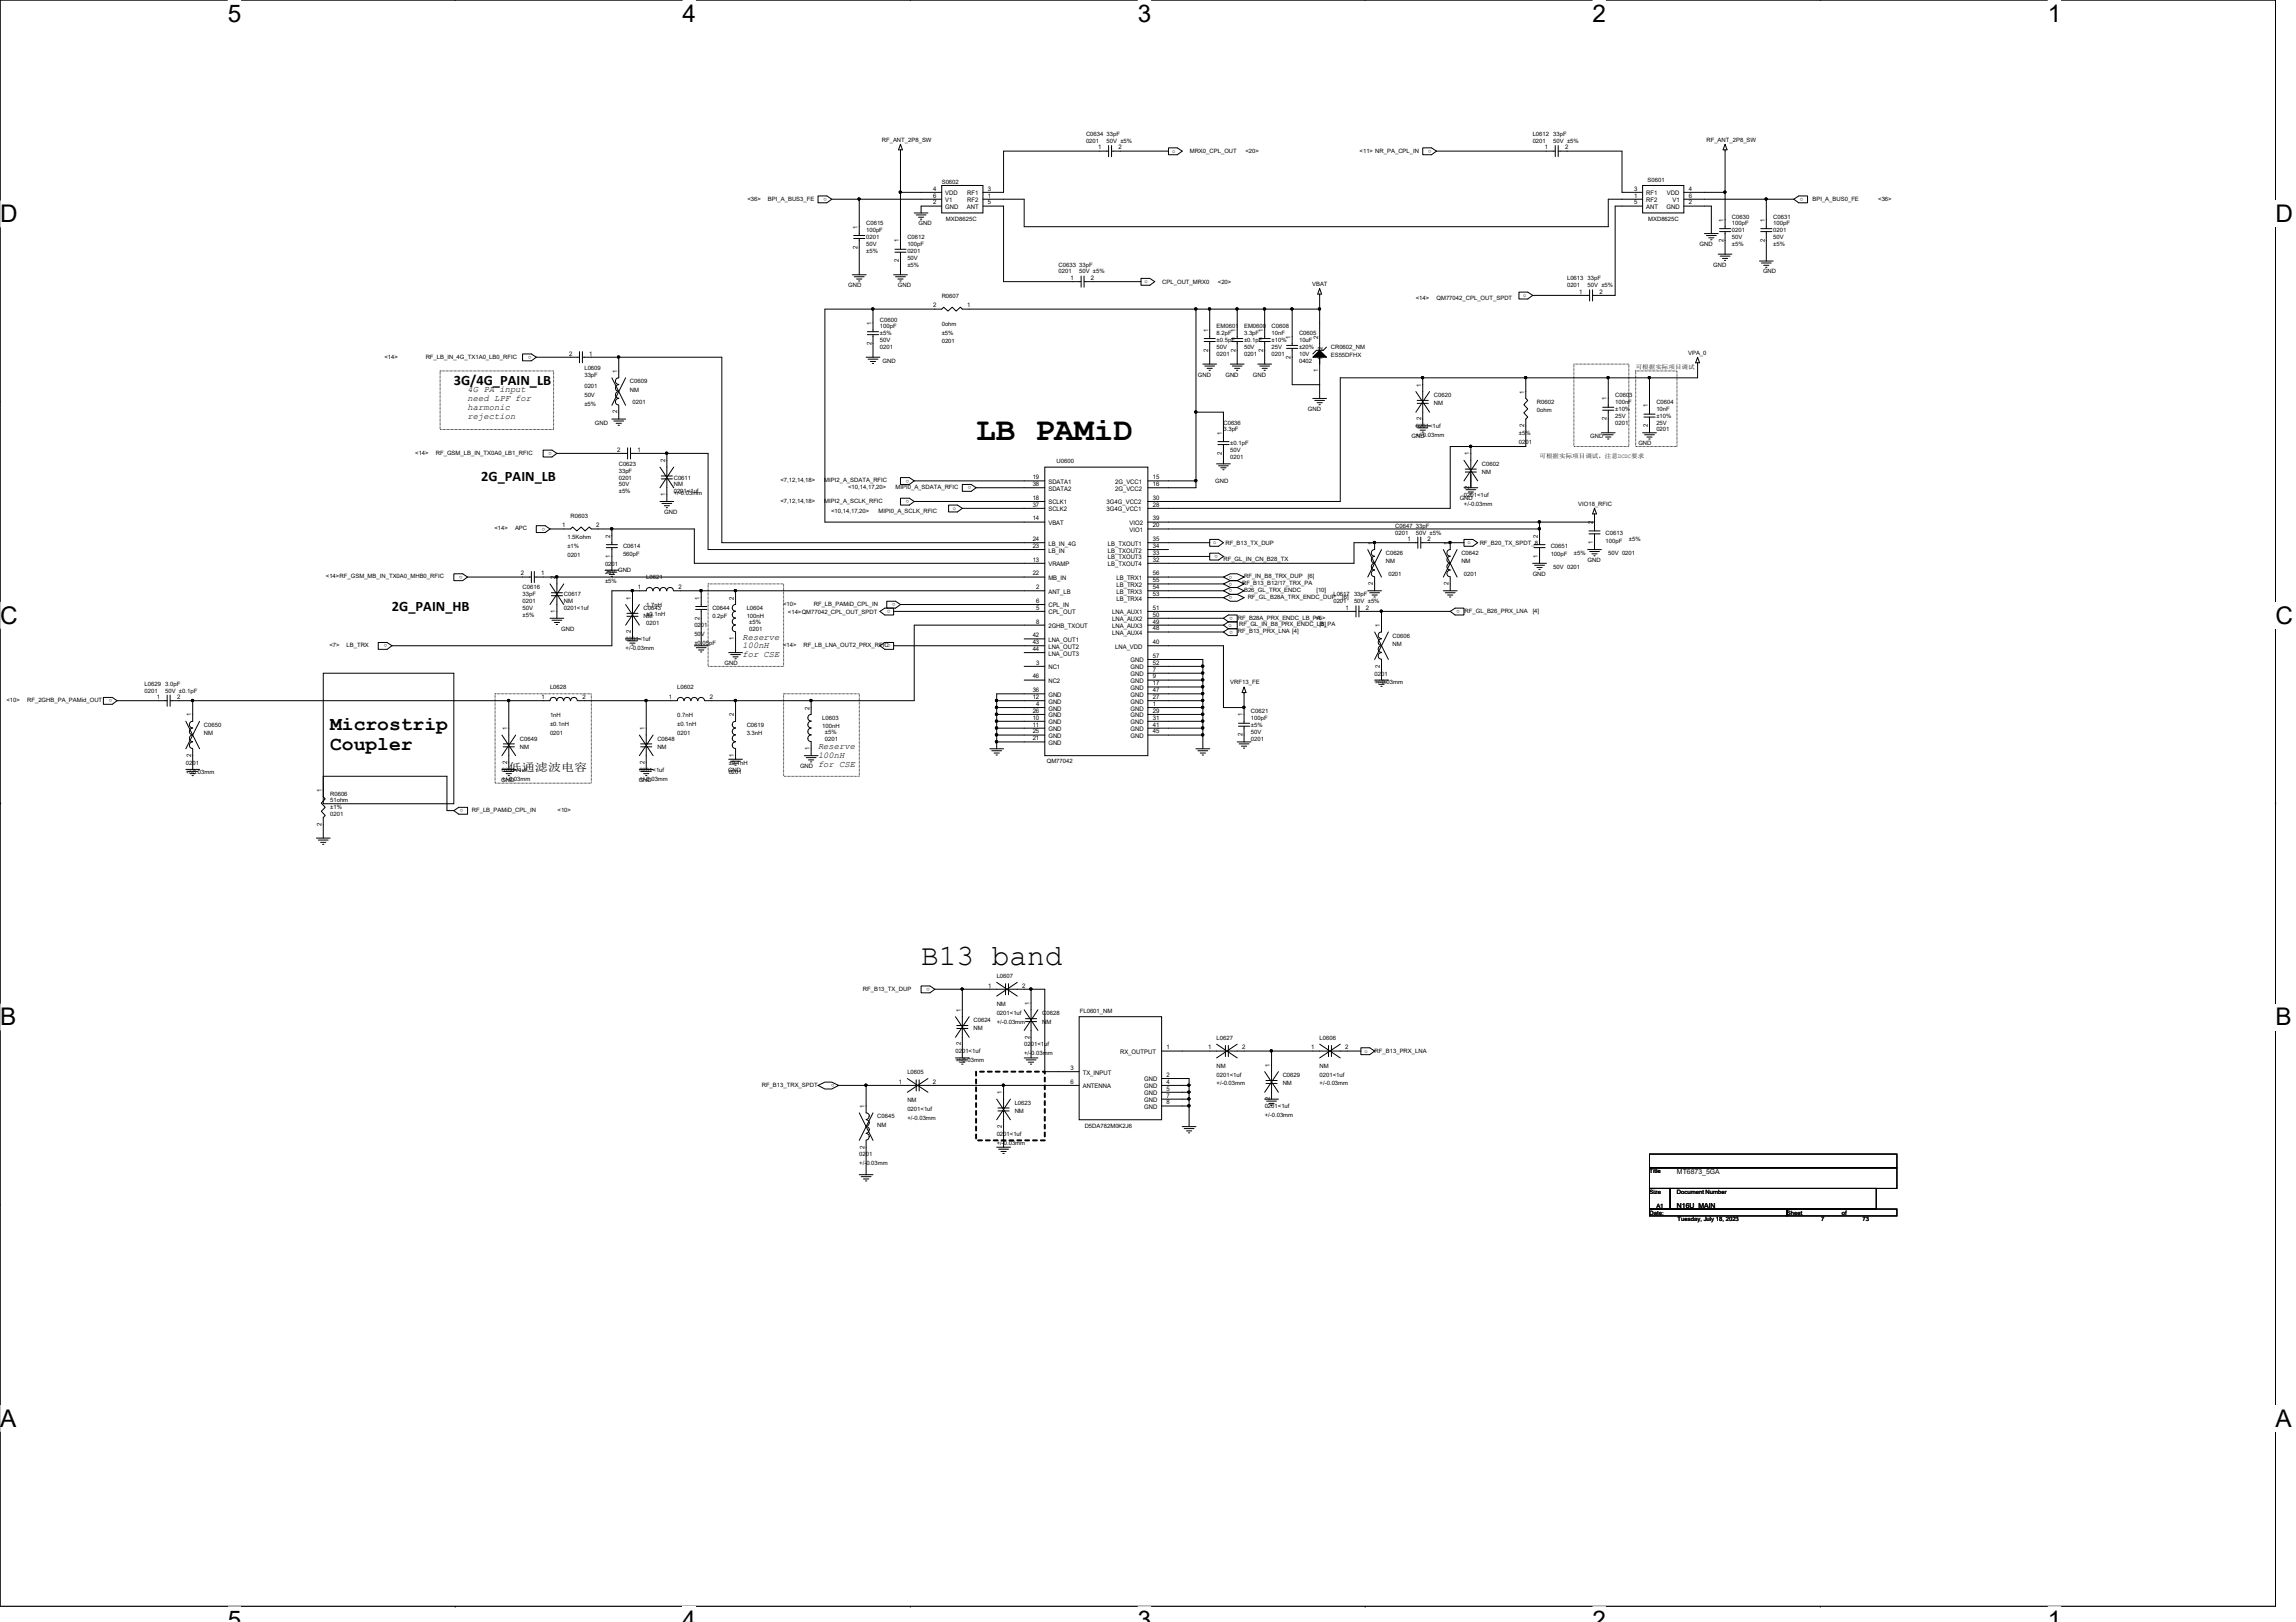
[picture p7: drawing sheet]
<svg xmlns="http://www.w3.org/2000/svg" width="297mm" height="210mm" viewBox="0 0 297 210" stroke-linecap="round" stroke-linejoin="round" font-family="sans-serif">
<defs><g id="words">
<text font-size="4.2" x="126.3" y="56.9">LB PAMiD</text>
<text font-size="3.8" x="119.2" y="124.9">B13 band</text>
<g font-size="3.1">
<text x="29.5" y="2.8">5</text>
<text x="88.3" y="2.8">4</text>
<text x="147.2" y="2.8">3</text>
<text x="206" y="2.8">2</text>
<text x="264.9" y="2.8">1</text>
<text x="0" y="28.7">D</text>
<text x="294.4" y="28.7">D</text>
<text x="0" y="80.7">C</text>
<text x="294.4" y="80.7">C</text>
<text x="0" y="132.7">B</text>
<text x="294.4" y="132.7">B</text>
<text x="0" y="184.6">A</text>
<text x="294.4" y="184.6">A</text>
<text x="29.5" y="210.7">5</text>
<text x="88.3" y="210.7">4</text>
<text x="147.2" y="210.7">3</text>
<text x="206" y="210.7">2</text>
<text x="264.9" y="210.7">1</text>
</g>
<g font-size="2.5">
<text x="42.7" y="94.5">Microstrip</text>
<text x="42.7" y="97.1">Coupler</text>
</g>
<g font-size="1.9">
<text x="58.7" y="49.8">3G/4G_PAIN_LB</text>
<text x="62.3" y="62.2">2G_PAIN_LB</text>
<text x="50.7" y="79.1">2G_PAIN_HB</text>
</g>
<text font-size="1.4" x="65.8" y="99.8">低低低低电电</text>
<g font-size="1.1">
<text x="60.5" y="50.8">4G PA input</text>
<text x="60.5" y="51.9">need LPF for</text>
<text x="60.5" y="53">harmonic</text>
<text x="60.5" y="54.2">rejection</text>
<text x="96.1" y="82.8">Reserve</text>
<text x="96.1" y="83.9">100nH</text>
<text x="96.1" y="85">for CSE</text>
<text x="105.8" y="97">Reserve</text>
<text x="105.8" y="98.1">100nH</text>
<text x="105.8" y="99.3">for CSE</text>
</g>
<g font-size=".9">
<text x="217" y="151.9">MT6873_5GA</text>
<text x="217" y="156.4">N16U_MAIN</text>
</g>
<g font-size=".8">
<text x="140.5" y="17.6">C0634 33pF</text>
<text x="198.3" y="17.6">L0612</text>
<text x="201" y="17.6">33pF</text>
<text x="114.1" y="18.3">RF_ANT_2P8_SW</text>
<text x="121.8" y="23.8">S0602</text>
<text x="140.5" y="18.5">0201</text>
<text x="142.1" y="19.3">1</text>
<text x="143.2" y="18.5">50V ±5%</text>
<text x="144.7" y="19.3">2</text>
<text x="151.6" y="19.8">o</text>
<text x="153.9" y="19.9">MRX0_CPL_OUT</text>
<text x="161.1" y="19.9">&lt;20&gt;</text>
<text x="175.9" y="19.9">&lt;11&gt; NR_PA_CPL_IN</text>
<text x="185.2" y="19.4" transform="rotate(180 185.2 19.4)">o</text>
<text x="198.3" y="18.5">0201</text>
<text x="199.9" y="19.3">1</text>
<text x="201" y="18.5">50V ±5%</text>
<text x="202.5" y="19.3">2</text>
<text x="213.1" y="23.5">S0601</text>
<text x="220.8" y="18.3">RF_ANT_2P8_SW</text>
<text x="96.7" y="26">&lt;36&gt;</text>
<text x="99.4" y="26">BPI_A_BUS3_FE</text>
<text x="107" y="25.6" transform="rotate(180 107 25.6)">o</text>
<text x="111" y="29.6" transform="rotate(-90 111 29.6)">1</text>
<text x="112.1" y="29.2">C0615</text>
<text x="118.8" y="29.2">GND</text>
<text x="120.7" y="26.5">2</text>
<text x="120.7" y="24.7">4</text>
<text x="120.7" y="25.6">6</text>
<text x="122.3" y="27.1">GND</text>
<text x="122.3" y="25.3">VDD</text>
<text x="122.3" y="26.2">V1</text>
<text x="122.4" y="28.6">MXD8625C</text>
<text x="125.1" y="27.1">ANT</text>
<text x="125.1" y="26.2">RF2</text>
<text x="125.1" y="25.3">RF1</text>
<text x="127.8" y="25.6">1</text>
<text x="127.8" y="24.7">3</text>
<text x="127.8" y="26.5">5</text>
<text x="211.4" y="25.6">1</text>
<text x="211.4" y="24.7">3</text>
<text x="211.4" y="26.5">5</text>
<text x="213" y="26.2">RF2</text>
<text x="213" y="25.3">RF1</text>
<text x="213" y="27.1">ANT</text>
<text x="213.2" y="28.6">MXD8625C</text>
<text x="215.6" y="27.1">GND</text>
<text x="215.6" y="25.3">VDD</text>
<text x="216.4" y="26.2">V1</text>
<text x="218.5" y="26.5">2</text>
<text x="218.5" y="24.7">4</text>
<text x="218.5" y="25.6">6</text>
<text x="223" y="28.7" transform="rotate(-90 223 28.7)">1</text>
<text x="224.1" y="28.3">C0630</text>
<text x="224.1" y="29.2">100pF</text>
<text x="228.3" y="28.7" transform="rotate(-90 228.3 28.7)">1</text>
<text x="229.4" y="28.3">C0631</text>
<text x="229.4" y="29.2">100pF</text>
<text x="233.3" y="25.6" transform="rotate(180 233.3 25.6)">o</text>
<text x="234.5" y="25.9">BPI_A_BUS0_FE</text>
<text x="243" y="25.9">&lt;36&gt;</text>
<text x="111" y="32.2" transform="rotate(-90 111 32.2)">2</text>
<text x="112.1" y="30.1">100pF</text>
<text x="112.1" y="30.9">0201</text>
<text x="112.1" y="31.8">50V</text>
<text x="112.1" y="32.7">±5%</text>
<text x="116.3" y="34" transform="rotate(-90 116.3 34)">2</text>
<text x="116.3" y="31.4" transform="rotate(-90 116.3 31.4)">1</text>
<text x="117.4" y="30.9">C0612</text>
<text x="117.4" y="31.8">100pF</text>
<text x="117.4" y="32.7">0201</text>
<text x="117.4" y="33.6">50V</text>
<text x="117.4" y="34.5">±5%</text>
<text x="136.9" y="34.5">C0633 33pF</text>
<text x="136.9" y="35.4">0201</text>
<text x="139.6" y="35.4">50V ±5%</text>
<text x="219.9" y="31.8">GND</text>
<text x="221.7" y="34.5">GND</text>
<text x="223" y="31.3" transform="rotate(-90 223 31.3)">2</text>
<text x="224.1" y="30.1">0201</text>
<text x="224.1" y="30.9">50V</text>
<text x="224.1" y="31.8">±5%</text>
<text x="228.1" y="35.4">GND</text>
<text x="228.3" y="31.3" transform="rotate(-90 228.3 31.3)">2</text>
<text x="229.4" y="30.1">0201</text>
<text x="229.4" y="30.9">50V</text>
<text x="229.4" y="31.8">±5%</text>
<text x="109.7" y="37.2">GND</text>
<text x="113.8" y="41.6">C0600</text>
<text x="116.2" y="37.2">GND</text>
<text x="120.7" y="39.8">2</text>
<text x="121.8" y="38.5">R0607</text>
<text x="125.1" y="39.8">1</text>
<text x="138.5" y="36.2">1</text>
<text x="141.1" y="36.2">2</text>
<text x="148.1" y="36.7">o</text>
<text x="150.4" y="36.7">CPL_OUT_MRX0</text>
<text x="157.6" y="36.7">&lt;20&gt;</text>
<text x="169.8" y="37">VBAT</text>
<text x="183.2" y="38.8">&lt;14&gt;</text>
<text x="185.8" y="38.8">QM77042_CPL_OUT_SPDT</text>
<text x="197.1" y="38.4">o</text>
<text x="202.7" y="36.3">L0613</text>
<text x="202.7" y="37.2">0201</text>
<text x="204.3" y="38">1</text>
<text x="205.4" y="36.3">33pF</text>
<text x="205.4" y="37.2">50V ±5%</text>
<text x="206.9" y="38">2</text>
<text x="49.7" y="46.4">&lt;14&gt;</text>
<text x="55.1" y="46.4">RF_LB_IN_4G_TX1A0_LB0_RFIC</text>
<text x="68.7" y="46.1" transform="rotate(180 68.7 46.1)">o</text>
<text x="73.6" y="46">2</text>
<text x="75.6" y="47.8">L0609</text>
<text x="76.2" y="46">1</text>
<text x="112.7" y="44.6" transform="rotate(-90 112.7 44.6)">2</text>
<text x="112.7" y="42" transform="rotate(-90 112.7 42)">1</text>
<text x="113.8" y="42.5">100pF</text>
<text x="113.8" y="45.2">0201</text>
<text x="113.8" y="44.3">50V</text>
<text x="113.8" y="43.4">±5%</text>
<text x="114.2" y="46.9">GND</text>
<text x="121.8" y="42.2">0ohm</text>
<text x="121.8" y="43.3">±5%</text>
<text x="121.8" y="44.4">0201</text>
<text x="156.3" y="45.5" transform="rotate(-90 156.3 45.5)">2</text>
<text x="156.3" y="42.9" transform="rotate(-90 156.3 42.9)">1</text>
<text x="157.4" y="42.5">EM0601</text>
<text x="157.4" y="43.4">8.2pF</text>
<text x="157.4" y="46.1">0201</text>
<text x="157.4" y="45.2">50V</text>
<text x="157.4" y="44.3">±0.5pF</text>
<text x="159.8" y="45.5" transform="rotate(-90 159.8 45.5)">2</text>
<text x="159.8" y="42.9" transform="rotate(-90 159.8 42.9)">1</text>
<text x="160.9" y="42.5">EM0600</text>
<text x="160.9" y="43.4">3.3pF</text>
<text x="160.9" y="46.1">0201</text>
<text x="160.9" y="45.2">50V</text>
<text x="160.9" y="44.3">±0.1pF</text>
<text x="163.4" y="45.5" transform="rotate(-90 163.4 45.5)">2</text>
<text x="163.4" y="42.9" transform="rotate(-90 163.4 42.9)">1</text>
<text x="164.5" y="42.5">C0608</text>
<text x="164.5" y="43.4">10nF</text>
<text x="164.5" y="46.1">0201</text>
<text x="164.5" y="45.2">25V</text>
<text x="164.5" y="44.3">±10%</text>
<text x="167" y="46.4" transform="rotate(-90 167 46.4)">2</text>
<text x="167" y="43.8" transform="rotate(-90 167 43.8)">1</text>
<text x="168.1" y="43.4">C0605</text>
<text x="168.1" y="44.3">10uF</text>
<text x="168.1" y="46.9">0402</text>
<text x="168.1" y="46.1">10V</text>
<text x="168.1" y="45.2">±20%</text>
<text x="170.5" y="43.8" transform="rotate(-90 170.5 43.8)">2</text>
<text x="171.1" y="46.7" transform="rotate(-90 171.1 46.7)">1</text>
<text x="171.1" y="45.3" transform="rotate(-90 171.1 45.3)">2</text>
<text x="172.2" y="45.2">CR0602_NM</text>
<text x="172.2" y="46.2">ES55DFHX</text>
<text x="211.6" y="47.8">如可可可国可可可测</text>
<text x="218.4" y="45.9">VPA_0</text>
<text x="75.6" y="48.7">33pF</text>
<text x="75.6" y="50.2">0201</text>
<text x="75.6" y="51.4">50V</text>
<text x="75.6" y="52.5">±5%</text>
<text x="79.8" y="48.3" transform="rotate(-90 79.8 48.3)">1</text>
<text x="79.8" y="53.5" transform="rotate(-90 79.8 53.5)">2</text>
<text x="81.5" y="49.6">C0609</text>
<text x="81.5" y="50.7">NM</text>
<text x="81.8" y="52.3">0201</text>
<text x="155" y="48.7">GND</text>
<text x="158.5" y="48.7">GND</text>
<text x="162.1" y="48.7">GND</text>
<text x="169.2" y="53.2">GND</text>
<text x="170.5" y="48.2" transform="rotate(-90 170.5 48.2)">1</text>
<text x="183.9" y="50" transform="rotate(-90 183.9 50)">1</text>
<text x="185.5" y="51.4">C0620</text>
<text x="185.5" y="52.5">NM</text>
<text x="197.2" y="50.9" transform="rotate(-90 197.2 50.9)">1</text>
<text x="198.8" y="52.3">R0602</text>
<text x="198.8" y="53.3">0ohm</text>
<text x="207.9" y="51.8" transform="rotate(-90 207.9 51.8)">1</text>
<text x="209" y="51.4">C0603</text>
<text x="209" y="52.3">100nF</text>
<text x="209" y="53.2">±10%</text>
<text x="213.2" y="52.7" transform="rotate(-90 213.2 52.7)">1</text>
<text x="214.3" y="52.3">C0604</text>
<text x="214.3" y="53.2">10nF</text>
<text x="53.7" y="58.8">&lt;14&gt;</text>
<text x="56.4" y="58.8">RF_GSM_LB_IN_TX0A0_LB1_RFIC</text>
<text x="71.4" y="58.5" transform="rotate(180 71.4 58.5)">o</text>
<text x="77" y="54.9">GND</text>
<text x="79.8" y="58.5">2</text>
<text x="82.5" y="58.5">1</text>
<text x="86.1" y="59.8" transform="rotate(-90 86.1 59.8)">2</text>
<text x="136.7" y="59.9">U0600</text>
<text x="158.1" y="58.8" transform="rotate(-90 158.1 58.8)">2</text>
<text x="158.1" y="56.3" transform="rotate(-90 158.1 56.3)">1</text>
<text x="158.3" y="54.9">C0636</text>
<text x="158.3" y="55.8">3.3pF</text>
<text x="159.2" y="59.4">0201</text>
<text x="159.2" y="58.5">50V</text>
<text x="159.2" y="57.6">±0.1pF</text>
<text x="182.6" y="56.7">GND</text>
<text x="183.2" y="55.4">0201&lt;1uf</text>
<text x="183.2" y="56.6">+/-0.03mm</text>
<text x="183.9" y="54.4" transform="rotate(-90 183.9 54.4)">2</text>
<text x="190.1" y="58.9" transform="rotate(-90 190.1 58.9)">1</text>
<text x="196.5" y="56.3">±5%</text>
<text x="196.5" y="57.4">0201</text>
<text x="197.2" y="55.3" transform="rotate(-90 197.2 55.3)">2</text>
<text x="199.2" y="59.3">如可可可国可可可测，注注DCDC需需</text>
<text x="205.7" y="56.7">GND</text>
<text x="207.9" y="54.4" transform="rotate(-90 207.9 54.4)">2</text>
<text x="209" y="54.9">0201</text>
<text x="209" y="54.1">25V</text>
<text x="212" y="57.6">GND</text>
<text x="213.2" y="55.3" transform="rotate(-90 213.2 55.3)">2</text>
<text x="214.3" y="55.8">0201</text>
<text x="214.3" y="54.9">25V</text>
<text x="214.3" y="54.1">±10%</text>
<text x="80" y="60.3">C0623</text>
<text x="80" y="61.2">33pF</text>
<text x="80" y="62.1">0201</text>
<text x="80" y="62.9">50V</text>
<text x="80" y="63.8">±5%</text>
<text x="86.1" y="64.2" transform="rotate(-90 86.1 64.2)">1</text>
<text x="87.2" y="62.1">C0611</text>
<text x="87.2" y="62.9">NM</text>
<text x="87.2" y="63.8">0201&lt;1uf</text>
<text x="87.2" y="64">+/-0.03mm</text>
<text x="101" y="62.4">&lt;7,12,14,18&gt;</text>
<text x="101" y="65.1">&lt;7,12,14,18&gt;</text>
<text x="106.6" y="62.4">MIPI2_A_SDATA_RFIC</text>
<text x="106.6" y="65.1">MIPI2_A_SCLK_RFIC</text>
<text x="109.7" y="63.3">&lt;10,14,17,20&gt;</text>
<text x="115.9" y="63.3">MIPI0_A_SDATA_RFIC</text>
<text x="117.6" y="62.1" transform="rotate(180 117.6 62.1)">o</text>
<text x="117.6" y="64.7" transform="rotate(180 117.6 64.7)">o</text>
<text x="123.3" y="66">o</text>
<text x="125.6" y="62.9" transform="rotate(180 125.6 62.9)">o</text>
<text x="133.6" y="64.7">18</text>
<text x="133.6" y="62">19</text>
<text x="133.6" y="65.6">37</text>
<text x="133.6" y="62.9">38</text>
<text x="135.6" y="65.3">SCLK1</text>
<text x="135.6" y="62.6">SDATA1</text>
<text x="135.6" y="63.5">SDATA2</text>
<text x="143.2" y="65.3">3G4G_VCC2</text>
<text x="144.3" y="62.6">2G_VCC1</text>
<text x="144.3" y="63.5">2G_VCC2</text>
<text x="149.1" y="62">15</text>
<text x="149.1" y="62.9">16</text>
<text x="149.1" y="64.7">30</text>
<text x="149.1" y="65.6">28</text>
<text x="157.2" y="62.5">GND</text>
<text x="188.8" y="64.7">GND</text>
<text x="189.4" y="64.3">0201&lt;1uf</text>
<text x="189.4" y="65.4">+/-0.03mm</text>
<text x="190.1" y="63.3" transform="rotate(-90 190.1 63.3)">2</text>
<text x="191.7" y="60.3">C0602</text>
<text x="191.7" y="61.3">NM</text>
<text x="204.2" y="65.4">VIO18_RFIC</text>
<text x="64" y="68.6">&lt;14&gt;</text>
<text x="66.6" y="68.6">APC</text>
<text x="70.5" y="68.3" transform="rotate(180 70.5 68.3)">o</text>
<text x="72.7" y="68.2">1</text>
<text x="73.4" y="69.8">1.5Kohm</text>
<text x="73.4" y="71">±1%</text>
<text x="73.8" y="67">R0603</text>
<text x="77.1" y="68.2">2</text>
<text x="78.9" y="69.6" transform="rotate(-90 78.9 69.6)">2</text>
<text x="80.6" y="71">C0614</text>
<text x="85.9" y="66.5">GND</text>
<text x="107.5" y="66.3">&lt;10,14,17,20&gt;</text>
<text x="113.7" y="66.3">MIPI0_A_SCLK_RFIC</text>
<text x="133.6" y="67.4">14</text>
<text x="133.6" y="70">24</text>
<text x="133.6" y="70.9">23</text>
<text x="135.6" y="66.2">SCLK2</text>
<text x="135.6" y="67.9">VBAT</text>
<text x="135.6" y="70.6">LB_IN_4G</text>
<text x="135.6" y="71.5">LB_IN</text>
<text x="143.2" y="66.2">3G4G_VCC1</text>
<text x="143.3" y="71.5">LB_TXOUT2</text>
<text x="143.3" y="70.6">LB_TXOUT1</text>
<text x="146.1" y="68.8">VIO1</text>
<text x="146.1" y="67.9">VIO2</text>
<text x="149.1" y="71.8">33</text>
<text x="149.1" y="70.9">34</text>
<text x="149.1" y="70">35</text>
<text x="149.1" y="67.4">39</text>
<text x="149.1" y="68.2">20</text>
<text x="157" y="70.4">o</text>
<text x="157.6" y="71.8" transform="rotate(180 157.6 71.8)">o</text>
<text x="158.5" y="70.5">RF_B13_TX_DUP</text>
<text x="177.6" y="70.5" transform="rotate(-90 177.6 70.5)">1</text>
<text x="179.3" y="71.8">C0626</text>
<text x="180.5" y="68.3">C0647 33pF</text>
<text x="180.5" y="69.2">0201</text>
<text x="182.1" y="70">1</text>
<text x="183.2" y="69.2">50V ±5%</text>
<text x="184.7" y="70">2</text>
<text x="187.4" y="70.5" transform="rotate(-90 187.4 70.5)">1</text>
<text x="189.1" y="71.8">C0642</text>
<text x="189.9" y="70.4">o</text>
<text x="191.4" y="70.5">RF_B20_TX_SPDT_8</text>
<text x="199" y="69.6" transform="rotate(-90 199 69.6)">2</text>
<text x="200.6" y="71">C0651</text>
<text x="203.6" y="71.8">±5%</text>
<text x="206.1" y="70.4" transform="rotate(-90 206.1 70.4)">1</text>
<text x="206.1" y="67.8" transform="rotate(-90 206.1 67.8)">2</text>
<text x="207.7" y="69.2">C0613</text>
<text x="207.7" y="70.2">100pF</text>
<text x="208.1" y="71.8">50V 0201</text>
<text x="210.7" y="70.1">±5%</text>
<text x="42.2" y="74.8">&lt;14&gt;RF_GSM_MB_IN_TX0A0_MHB0_RFIC</text>
<text x="59.9" y="74.5" transform="rotate(180 59.9 74.5)">o</text>
<text x="67.4" y="74.5">2</text>
<text x="67.6" y="76.3">C0616</text>
<text x="67.6" y="77.2">33pF</text>
<text x="70" y="74.5">1</text>
<text x="71.8" y="74.9" transform="rotate(-90 71.8 74.9)">2</text>
<text x="72.9" y="77.2">C0617</text>
<text x="73.4" y="72.1">0201</text>
<text x="78.3" y="73.2">0201</text>
<text x="78.3" y="74.3">25V</text>
<text x="78.3" y="75.5">±5%</text>
<text x="78.9" y="72.2" transform="rotate(-90 78.9 72.2)">1</text>
<text x="80" y="74.1">GND</text>
<text x="80.6" y="72">560pF</text>
<text x="81.6" y="77.6" transform="rotate(-90 81.6 77.6)">1</text>
<text x="82.5" y="76.2">1</text>
<text x="83.6" y="75">L0621</text>
<text x="87.8" y="76.2">2</text>
<text x="90.5" y="77.6" transform="rotate(-90 90.5 77.6)">1</text>
<text x="95" y="77.6" transform="rotate(-90 95 77.6)">2</text>
<text x="133.6" y="72.7">13</text>
<text x="133.6" y="74.5">22</text>
<text x="134.1" y="76.2">2</text>
<text x="135.6" y="76.8">ANT_LB</text>
<text x="135.6" y="73.3">VRAMP</text>
<text x="135.6" y="75.1">MB_IN</text>
<text x="143.3" y="73.3">LB_TXOUT4</text>
<text x="143.3" y="72.4">LB_TXOUT3</text>
<text x="144.4" y="77.7">LB_TRX4</text>
<text x="144.4" y="76.8">LB_TRX3</text>
<text x="144.4" y="75.9">LB_TRX2</text>
<text x="144.4" y="75.1">LB_TRX1</text>
<text x="149.1" y="72.7">32</text>
<text x="149.1" y="77.1">53</text>
<text x="149.1" y="76.2">54</text>
<text x="149.1" y="75.4">55</text>
<text x="149.1" y="74.5">56</text>
<text x="158.3" y="72.6">RF_GL_IN_CN_B28_TX</text>
<text x="159.4" y="74.5" transform="rotate(180 159.4 74.5)">o</text>
<text x="159.4" y="76.3" transform="rotate(180 159.4 76.3)">o</text>
<text x="159.4" y="77.2" transform="rotate(180 159.4 77.2)">o</text>
<text x="159.4" y="75.4" transform="rotate(180 159.4 75.4)">o</text>
<text x="160.7" y="75.7">RF_B13_B12/17_TRX_PA</text>
<text x="160.9" y="74.8">RF_IN_B8_TRX_DUP</text>
<text x="160.9" y="76.6">B26_GL_TRX_ENDC</text>
<text x="161.4" y="77.5">RF_GL_B28A_TRX_ENDC_DUP</text>
<text x="169.2" y="74.8">[6]</text>
<text x="170.3" y="76.6">[10]</text>
<text x="172.5" y="77.2">L0617</text>
<text x="173.6" y="77.5">[6]</text>
<text x="175.2" y="77.2">33pF</text>
<text x="177.6" y="75.7" transform="rotate(-90 177.6 75.7)">2</text>
<text x="179.3" y="72.9">NM</text>
<text x="179.6" y="74.5">0201</text>
<text x="187.4" y="75.7" transform="rotate(-90 187.4 75.7)">2</text>
<text x="189.1" y="72.9">NM</text>
<text x="189.4" y="74.5">0201</text>
<text x="198.3" y="74.5">GND</text>
<text x="199" y="72.2" transform="rotate(-90 199 72.2)">1</text>
<text x="200.6" y="72">100pF</text>
<text x="201" y="73.6">50V 0201</text>
<text x="205.4" y="72.7">GND</text>
<text x="42.6" y="83.7">&lt;7&gt;</text>
<text x="44.8" y="83.7">LB_TRX</text>
<text x="50.1" y="83.4" transform="rotate(180 50.1 83.4)">o</text>
<text x="67.6" y="78.1">0201</text>
<text x="67.6" y="79">50V</text>
<text x="67.6" y="79.8">±5%</text>
<text x="71.8" y="79.3" transform="rotate(-90 71.8 79.3)">1</text>
<text x="72.6" y="81.6">GND</text>
<text x="72.9" y="78.1">NM</text>
<text x="72.9" y="79">0201&lt;1uf</text>
<text x="80.9" y="83">0201&lt;1uf</text>
<text x="81.6" y="82" transform="rotate(-90 81.6 82)">2</text>
<text x="83.3" y="79">C0643</text>
<text x="83.3" y="80">NM</text>
<text x="83.6" y="78.6">1.7nH</text>
<text x="83.6" y="79.8">±0.1nH</text>
<text x="83.6" y="80.9">0201</text>
<text x="89.8" y="81.2">0201</text>
<text x="89.8" y="82.3">50V</text>
<text x="89.8" y="83.5">±0.05pF</text>
<text x="90.5" y="80.2" transform="rotate(-90 90.5 80.2)">2</text>
<text x="92.2" y="79">C0644</text>
<text x="92.2" y="80">0.2pF</text>
<text x="95" y="82.8" transform="rotate(-90 95 82.8)">1</text>
<text x="96.6" y="79">L0604</text>
<text x="96.6" y="80">100nH</text>
<text x="96.9" y="80.7">±5%</text>
<text x="96.9" y="81.6">0201</text>
<text x="101.3" y="83.7">&lt;14&gt;</text>
<text x="101.3" y="78.4">&lt;10&gt;</text>
<text x="101.9" y="79.4">&lt;14&gt;QM77042_CPL_OUT_SPDT</text>
<text x="104" y="83.7">RF_LB_LNA_OUT2_PRX_RFIC</text>
<text x="105.3" y="78.4">RF_LB_PAMiD_CPL_IN</text>
<text x="115.2" y="79" transform="rotate(180 115.2 79)">o</text>
<text x="115.2" y="83.4" transform="rotate(180 115.2 83.4)">o</text>
<text x="115.9" y="78.1" transform="rotate(180 115.9 78.1)">o</text>
<text x="133.6" y="82.5">42</text>
<text x="133.6" y="83.4">43</text>
<text x="134.1" y="78.9">5</text>
<text x="134.1" y="78">6</text>
<text x="134.1" y="80.7">8</text>
<text x="135.6" y="79.5">CPL_OUT</text>
<text x="135.6" y="78.6">CPL_IN</text>
<text x="135.6" y="81.3">2GHB_TXOUT</text>
<text x="135.6" y="83.1">LNA_OUT1</text>
<text x="135.6" y="83.9">LNA_OUT2</text>
<text x="143.9" y="81.3">LNA_AUX3</text>
<text x="143.9" y="79.5">LNA_AUX1</text>
<text x="143.9" y="82.2">LNA_AUX4</text>
<text x="143.9" y="80.4">LNA_AUX2</text>
<text x="144.3" y="83.9">LNA_VDD</text>
<text x="149.1" y="83.4">40</text>
<text x="149.1" y="80.7">49</text>
<text x="149.1" y="78.9">51</text>
<text x="149.1" y="81.6">48</text>
<text x="149.1" y="79.8">50</text>
<text x="158.9" y="81.1">o</text>
<text x="159.5" y="79.8" transform="rotate(180 159.5 79.8)">o</text>
<text x="159.5" y="81.6" transform="rotate(180 159.5 81.6)">o</text>
<text x="160.1" y="80.2">RF_B28A_PRX_ENDC_LB_PA</text>
<text x="160.1" y="82">RF_B13_PRX_LNA [4]</text>
<text x="160.3" y="81.1">RF_GL_IN_B8_PRX_ENDC_LB_PA</text>
<text x="170.2" y="80.2">&lt;5&gt;</text>
<text x="170.7" y="81.1">[8]</text>
<text x="172.5" y="78.1">0201</text>
<text x="174.1" y="78.9">1</text>
<text x="175.2" y="78.1">50V ±5%</text>
<text x="176.7" y="78.9">2</text>
<text x="178.5" y="81.2" transform="rotate(-90 178.5 81.2)">1</text>
<text x="180.2" y="82.5">C0606</text>
<text x="180.2" y="83.6">NM</text>
<text x="188.8" y="79" transform="rotate(180 188.8 79)">o</text>
<text x="189.5" y="79.3">RF_GL_B26_PRX_LNA</text>
<text x="198.3" y="79.3">[4]</text>
<text x="18.7" y="88.7">L0629</text>
<text x="18.7" y="89.6">0201</text>
<text x="21.4" y="88.7">3.0pF</text>
<text x="21.4" y="89.6">50V ±0.1pF</text>
<text x="71.2" y="89.2">L0628</text>
<text x="80.9" y="84.1">+/-0.03mm</text>
<text x="87.6" y="89.2">L0602</text>
<text x="93.7" y="86.1">GND</text>
<text x="133.6" y="89.6">36</text>
<text x="133.6" y="84.2">44</text>
<text x="133.6" y="87.8">46</text>
<text x="134.1" y="86">3</text>
<text x="135.6" y="86.6">NC1</text>
<text x="135.6" y="84.8">LNA_OUT3</text>
<text x="135.6" y="88.4">NC2</text>
<text x="146.3" y="87.5">GND</text>
<text x="146.3" y="88.4">GND</text>
<text x="146.3" y="89.3">GND</text>
<text x="146.3" y="86.6">GND</text>
<text x="146.3" y="85.7">GND</text>
<text x="149.1" y="86.9">7</text>
<text x="149.1" y="89.6">47</text>
<text x="149.1" y="87.8">9</text>
<text x="149.1" y="88.7">17</text>
<text x="149.1" y="86">52</text>
<text x="149.1" y="85.1">57</text>
<text x="159.2" y="88.6">VRF13_FE</text>
<text x="177.8" y="87.4">0201</text>
<text x="177.8" y="88.6">+/-0.03mm</text>
<text x="178.5" y="86.4" transform="rotate(-90 178.5 86.4)">2</text>
<text x=".8" y="90.8">&lt;10&gt;</text>
<text x="3.5" y="90.8">RF_2GHB_PA_PAMid_OUT</text>
<text x="14.5" y="90.5" transform="rotate(180 14.5 90.5)">o</text>
<text x="20.3" y="90.5">1</text>
<text x="22.9" y="90.5">2</text>
<text x="24.7" y="92.7" transform="rotate(-90 24.7 92.7)">1</text>
<text x="26.4" y="94.1">C0650</text>
<text x="26.4" y="95.1">NM</text>
<text x="65.6" y="94.5" transform="rotate(-90 65.6 94.5)">1</text>
<text x="67.3" y="95.8">C0649</text>
<text x="70.1" y="90.5">1</text>
<text x="71.2" y="92.8">1nH</text>
<text x="71.2" y="94">±0.1nH</text>
<text x="71.2" y="95.1">0201</text>
<text x="75.4" y="90.5">2</text>
<text x="83.4" y="94.5" transform="rotate(-90 83.4 94.5)">1</text>
<text x="85" y="95.8">C0648</text>
<text x="86.5" y="90.5">1</text>
<text x="87.6" y="92.8">0.7nH</text>
<text x="87.6" y="94">±0.1nH</text>
<text x="87.6" y="95.1">0201</text>
<text x="91.8" y="90.5">2</text>
<text x="95" y="92.7" transform="rotate(-90 95 92.7)">2</text>
<text x="96.6" y="94.1">C0619</text>
<text x="96.6" y="95.1">3.3nH</text>
<text x="104.7" y="91.8" transform="rotate(-90 104.7 91.8)">2</text>
<text x="106.4" y="93.2">L0603</text>
<text x="106.4" y="94.2">100nH</text>
<text x="106.7" y="95">±5%</text>
<text x="106.7" y="95.8">0201</text>
<text x="133.6" y="93.1">10</text>
<text x="133.6" y="94">11</text>
<text x="133.6" y="90.5">12</text>
<text x="133.6" y="95.8">21</text>
<text x="133.6" y="94.9">25</text>
<text x="133.6" y="92.2">26</text>
<text x="134.1" y="91.4">4</text>
<text x="135.6" y="91.9">GND</text>
<text x="135.6" y="93.7">GND</text>
<text x="135.6" y="94.6">GND</text>
<text x="135.6" y="91.1">GND</text>
<text x="135.6" y="95.5">GND</text>
<text x="135.6" y="92.8">GND</text>
<text x="135.6" y="90.2">GND</text>
<text x="146.3" y="91.9">GND</text>
<text x="146.3" y="90.2">GND</text>
<text x="146.3" y="91.1">GND</text>
<text x="146.3" y="92.8">GND</text>
<text x="146.3" y="93.7">GND</text>
<text x="146.3" y="94.6">GND</text>
<text x="146.3" y="95.5">GND</text>
<text x="149.1" y="91.4">1</text>
<text x="149.1" y="90.5">27</text>
<text x="149.1" y="92.2">29</text>
<text x="149.1" y="93.1">31</text>
<text x="149.1" y="94">41</text>
<text x="149.1" y="94.9">45</text>
<text x="160.7" y="95.3" transform="rotate(-90 160.7 95.3)">2</text>
<text x="160.7" y="92.7" transform="rotate(-90 160.7 92.7)">1</text>
<text x="161.8" y="92.3">C0621</text>
<text x="161.8" y="93.2">100pF</text>
<text x="161.8" y="95.8">0201</text>
<text x="161.8" y="95">50V</text>
<text x="161.8" y="94.1">±5%</text>
<text x="24" y="99">0201</text>
<text x="24" y="100.1">+/-0.03mm</text>
<text x="24.7" y="98" transform="rotate(-90 24.7 98)">2</text>
<text x="64.9" y="101.2">GND</text>
<text x="64.9" y="99.9">0201&lt;1uf</text>
<text x="64.9" y="101">+/-0.03mm</text>
<text x="65.6" y="98.8" transform="rotate(-90 65.6 98.8)">2</text>
<text x="67.3" y="96.9">NM</text>
<text x="82.6" y="101.2">GND</text>
<text x="82.7" y="99.9">0201&lt;1uf</text>
<text x="82.7" y="101">+/-0.03mm</text>
<text x="83.4" y="98.8" transform="rotate(-90 83.4 98.8)">2</text>
<text x="85" y="96.9">NM</text>
<text x="94.2" y="99.9">GND</text>
<text x="94.3" y="99">±0.1nH</text>
<text x="94.3" y="100.1">0201</text>
<text x="95" y="98" transform="rotate(-90 95 98)">1</text>
<text x="103.5" y="99.4">GND</text>
<text x="104.7" y="97.1" transform="rotate(-90 104.7 97.1)">1</text>
<text x="135.4" y="98.7">QM77042</text>
<text x="135.6" y="96.4">GND</text>
<text x="41.6" y="102.5" transform="rotate(-90 41.6 102.5)">1</text>
<text x="41.6" y="106.8" transform="rotate(-90 41.6 106.8)">2</text>
<text x="42.7" y="103">R0606</text>
<text x="42.7" y="103.8">51ohm</text>
<text x="42.7" y="104.7">±1%</text>
<text x="42.7" y="105.6">0201</text>
<text x="59.9" y="104.7" transform="rotate(180 59.9 104.7)">o</text>
<text x="61" y="105.1">RF_LB_PAMiD_CPL_IN</text>
<text x="72.1" y="105.1">&lt;10&gt;</text>
<text x="111.6" y="128.2">RF_B13_TX_DUP</text>
<text x="120.3" y="127.8" transform="rotate(180 120.3 127.8)">o</text>
<text x="124.3" y="130.9" transform="rotate(-90 124.3 130.9)">1</text>
<text x="127.8" y="127.8">1</text>
<text x="128.9" y="126.5">L0607</text>
<text x="128.9" y="130.2">NM</text>
<text x="128.9" y="131.3">0201&lt;1uf</text>
<text x="132.2" y="127.8">2</text>
<text x="133.2" y="130" transform="rotate(-90 133.2 130)">1</text>
<text x="134.8" y="131.4">C0628</text>
<text x="139.7" y="131.1">FL0601_NM</text>
<text x="123.6" y="136.3">0201&lt;1uf</text>
<text x="123.6" y="137.5">+/-0.03mm</text>
<text x="124.3" y="135.3" transform="rotate(-90 124.3 135.3)">2</text>
<text x="125.9" y="132.3">C0624</text>
<text x="125.9" y="133.3">NM</text>
<text x="128.9" y="132.5">+/-0.03mm</text>
<text x="132.5" y="135.4">0201&lt;1uf</text>
<text x="132.5" y="136.6">+/-0.03mm</text>
<text x="133.2" y="134.4" transform="rotate(-90 133.2 134.4)">2</text>
<text x="134.8" y="132.5">NM</text>
<text x="144.9" y="136.4">RX_OUTPUT</text>
<text x="150.9" y="135.8">1</text>
<text x="156.3" y="135.8">1</text>
<text x="157.4" y="134.5">L0627</text>
<text x="160.7" y="135.8">2</text>
<text x="169.6" y="135.8">1</text>
<text x="170.7" y="134.5">L0606</text>
<text x="174" y="135.8">2</text>
<text x="176.5" y="136.2">o</text>
<text x="177.8" y="136.3">RF_B13_PRX_LNA</text>
<text x="98.5" y="140.6">RF_B13_TRX_SPDT</text>
<text x="107.9" y="140.3" transform="rotate(180 107.9 140.3)">o</text>
<text x="111.8" y="143.4" transform="rotate(-90 111.8 143.4)">1</text>
<text x="116.3" y="140.3">1</text>
<text x="117.4" y="139">L0605</text>
<text x="117.4" y="142.6">NM</text>
<text x="117.4" y="143.8">0201&lt;1uf</text>
<text x="120.7" y="140.3">2</text>
<text x="129.6" y="141.6" transform="rotate(-90 129.6 141.6)">1</text>
<text x="131.3" y="143">L0623</text>
<text x="138.5" y="138.5">3</text>
<text x="138.5" y="140.3">6</text>
<text x="140.1" y="139.1">TX_INPUT</text>
<text x="140.1" y="140.8">ANTENNA</text>
<text x="148" y="140">GND</text>
<text x="148" y="140.8">GND</text>
<text x="148" y="141.7">GND</text>
<text x="148" y="142.6">GND</text>
<text x="148" y="143.5">GND</text>
<text x="150.9" y="139.4">2</text>
<text x="150.9" y="140.3">4</text>
<text x="150.9" y="141.1">5</text>
<text x="150.9" y="142">7</text>
<text x="150.9" y="142.9">8</text>
<text x="157.4" y="138.2">NM</text>
<text x="157.4" y="139.3">0201&lt;1uf</text>
<text x="157.4" y="140.5">+/-0.03mm</text>
<text x="163.6" y="143.4">0201&lt;1uf</text>
<text x="164.3" y="142.4" transform="rotate(-90 164.3 142.4)">2</text>
<text x="164.3" y="138" transform="rotate(-90 164.3 138)">1</text>
<text x="165.9" y="139.4">C0629</text>
<text x="165.9" y="140.5">NM</text>
<text x="170.7" y="138.2">NM</text>
<text x="170.7" y="139.3">0201&lt;1uf</text>
<text x="170.7" y="140.5">+/-0.03mm</text>
<text x="111.2" y="149.6">0201</text>
<text x="111.8" y="148.6" transform="rotate(-90 111.8 148.6)">2</text>
<text x="113.5" y="144.7">C0645</text>
<text x="113.5" y="145.8">NM</text>
<text x="117.4" y="144.9">+/-0.03mm</text>
<text x="128.9" y="147">0201&lt;1uf</text>
<text x="128.9" y="148.1">+/-0.03mm</text>
<text x="129.6" y="146" transform="rotate(-90 129.6 146)">2</text>
<text x="131.3" y="144">NM</text>
<text x="140.3" y="146">D5DA782M0K2J6</text>
<text x="163.6" y="144.6">+/-0.03mm</text>
<text x="111.2" y="150.8">+/-0.03mm</text>
<text x="213.4" y="151.8">Title</text>
<text x="213.4" y="154.5">Size</text>
<text x="217" y="154.5">Document Number</text>
<text x="213.4" y="157.2">Date:</text>
<text x="214.3" y="156.3">A1</text>
<text x="217" y="158.1">Tuesday, July 18, 2023</text>
<text x="231.2" y="157.2">Sheet</text>
<text x="235.6" y="158.1">7</text>
<text x="238.3" y="157.2">of</text>
<text x="241" y="158.1">73</text>
</g>
</g></defs>
<path d="M0 0h294.4v207.9h-294.4z" fill="none" stroke="#000" stroke-width=".13"/>
<g fill="#fff">
<path d="M29.5 0h1.7v3.5h-1.7z"/>
<path d="M29.5 207.9h1.7v2h-1.7z"/>
</g>
<path d="M58.9 0h.1M58.9 207.9h.1" fill="none" stroke="#000" stroke-width=".13"/>
<g fill="#fff">
<path d="M88.3 0h1.7v3.5h-1.7z"/>
<path d="M88.3 207.9h1.7v2h-1.7z"/>
</g>
<path d="M117.8 0h.1M117.8 207.9h.1" fill="none" stroke="#000" stroke-width=".13"/>
<g fill="#fff">
<path d="M147.2 0h1.7v3.5h-1.7z"/>
<path d="M147.2 207.9h1.7v2h-1.7z"/>
</g>
<path d="M176.6 0h.1M176.6 207.9h.1" fill="none" stroke="#000" stroke-width=".13"/>
<g fill="#fff">
<path d="M206 0h1.8v3.5h-1.8z"/>
<path d="M206 207.9h1.8v2h-1.8z"/>
</g>
<path d="M235.5 0h.1M235.5 207.9h.1" fill="none" stroke="#000" stroke-width=".13"/>
<g fill="#fff">
<path d="M264.9 0h1.8v3.5h-1.8z"/>
<path d="M264.9 207.9h1.8v2h-1.8z"/>
<path d="M0 26h2.3v3.4h-2.3z"/>
<path d="M294.4 25.9h2.2v3.5h-2.2z"/>
<path d="M0 77.9h2.3v3.5h-2.3z"/>
<path d="M294.4 77.9h2.2v3.5h-2.2z"/>
</g>
<path d="M0 51.9h.1M294.4 51.9h.1" fill="none" stroke="#000" stroke-width=".13"/>
<g fill="#fff">
<path d="M0 129.9h2.1v3.5h-2.1z"/>
<path d="M294.4 129.9h2.1v3.4h-2.1z"/>
</g>
<path d="M0 103.9h.1M294.4 103.9h.1" fill="none" stroke="#000" stroke-width=".13"/>
<g fill="#fff">
<path d="M0 181.8h2.1v3.5h-2.1z"/>
<path d="M294.4 181.8h2.1v3.5h-2.1z"/>
</g>
<g fill="none" stroke="#000" stroke-width=".13">
<path d="M116.5 18.7l.3 .7h-.6zM116.5 19.4v5.5M143.4 18.8v1.5M143.4 19.6h-13.6v5.3h-2.6M143.8 18.8v1.5M151.2 19.6h-7.4M151.2 19.1h1.1l.6 .5-.6 .4h-1.1zM184.1 19.1h1.1l.6 .5-.6 .4h-1.1zM201.2 18.8v1.5M201.2 19.6h-15.4M201.6 18.8v1.5M201.6 19.6h8.2v5.3h2.7"/>
<path d="M223.2 18.7l.2 .7h-.5zM223.2 19.4v5.5M105.8 25.4h1.2l.6 .4-.6 .4h-1.2zM111 25.6h.2v.3h-.2zM111.2 25.8v4.7M111.2 30.9v4.7M111.2 25.8h-3.6M111.2 36.4h-.1M111.5 36.1h-.7M111.8 35.8h-1.3M111.9 30.5h-1.5M111.9 30.9h-1.5"/>
<path d="M112.1 35.6h-1.8M112.8 39.9h.2v.2h-.2zM116.4 24.8h.2v.2h-.2zM116.5 24.9v7.4M116.5 32.6v3M116.6 36.4h-.2M116.8 36.1h-.6M117.1 35.8h-1.2M117.2 32.3h-1.4M117.2 32.6h-1.4M117.4 35.6h-1.8M119.2 28.4h-.1"/>
<path d="M119.5 28.1h-.7M119.8 27.8h-1.3M120.1 27.6h-1.8M121.8 26.7h-2.6v.9M121.8 24.9h-5.3M121.8 25.8h-10.6M121.8 24h5.4v3.6h-5.4zM127.2 26.7h2.6v9.7h10.1M139.9 35.7v1.5M140.2 35.7v1.5M147.6 36.4h-7.4M147.6 36h1.2l.6 .4-.6 .5h-1.2z"/>
<path d="M154.6 39.9h.2v.2h-.2zM156.4 39.9h.2v.2h-.2zM159.9 39.9h.2v.2h-.2zM163.5 39.9h.2v.2h-.2zM167 39.9h.2v.2h-.2zM170.6 39.9h.2v.2h-.2zM170.7 37.3l.3 .8h-.5zM170.7 38.1v1.9M196.5 37.8h1.2l.6 .4-.6 .5h-1.2zM205.7 37.5v1.4M205.7 38.2h-7.4M206 37.5v1.4"/>
<path d="M212.5 26.7h-3.5v11.5h-3M212.5 25.8h-4.4v3.5h-75.6v-3.5h-5.3M212.5 24h5.3v3.6h-5.3zM217.8 26.7h3.6v3.5M221.5 31h-.2M221.7 30.8h-.6M222 30.5h-1.2M222.3 30.2h-1.8M223 24.8h.3v.2h-.3zM223.2 24.9v4.7M223.2 30v2.9M223.2 24.9h-5.4"/>
<path d="M223.3 33.7h-.2M223.5 33.4h-.7M223.8 33.1h-1.3M223.9 29.6h-1.4M223.9 30h-1.4M224.1 32.9h-1.8M228.4 25.6h.2v.3h-.2zM228.5 25.8v3.8M228.5 25.8h-10.7M228.5 30v3.8M228.6 34.6h-.2M228.9 34.3h-.7"/>
<path d="M229.1 34h-1.2M229.2 29.6h-1.4M229.2 30h-1.4M229.4 33.8h-1.8M232.1 25.8l.6-.4h1.1v.8h-1.1zM232.1 25.8h-3.6M56.9 48h14.7v7.6h-14.7zM67.6 45.8h1.1l.7 .4-.7 .5h-1.1zM70.3 58.3h1.1l.6 .4-.6 .4h-1.1zM75 45.5v1.4M75 46.2h-5.6M75.3 45.5v1.4"/>
<path d="M79.2 48.9l1.7 3.6M79.9 46.1h.2v.2h-.2zM80 46.2v2.7a.42 .42 0 0 0-.4 .4 .42 .42 0 0 0 .4 .4M80 46.2h-4.7M80 46.2h13.4v24h41.8M80 49.8a.42 .42 0 0 0-.4 .4 .42 .42 0 0 0 .4 .4M80 50.7a.42 .42 0 0 0-.4 .4 .42 .42 0 0 0 .4 .4M80 51.6a.42 .42 0 0 0-.4 .4 .42 .42 0 0 0 .4 .4M80 52.5v1.7M80.1 55h-.1M80.4 54.8h-.7M80.7 54.5h-1.3"/>
<path d="M80.9 48.9l-1.7 3.6M80.9 54.2h-1.7M81.2 58v1.4M81.2 58.7h-9.2M81.6 58v1.4M81.6 58.7h4.7M86.1 58.5h.2v.2h-.2zM86.3 58.7v2.9M86.3 58.7h5.3v12.4h43.6M112.9 40v2.9M112.9 43.3v2.9M112.9 40h-6.2v27.6h28.5"/>
<path d="M113 47h-.1M113.3 46.8h-.7M113.6 46.5h-1.3M113.7 42.9h-1.5M113.7 43.3h-1.5M113.8 46.2h-1.7M154.6 53.2h.2v.2h-.2zM154.7 40v13.3M154.7 40h-30.2l-.3-.2-.5 .5-.5-.5-.6 .5-.5-.5-.3 .2h-8.9M156.5 40v3.8M156.5 44.2v2.9M156.5 40h-1.8"/>
<path d="M156.6 47.9h-.2M156.8 47.7h-.6M157.1 47.4h-1.2M157.2 43.8h-1.4M157.2 44.2h-1.4M157.4 47.1h-1.8M158.3 57.1v-3.8h-3.6v8.9M158.3 57.5v2.5M159 57.1h-1.4M159 57.5h-1.4M160.1 40v3.8M160.1 44.2v2.9"/>
<path d="M160.1 47.9h-.1M160.4 47.7h-.7M160.7 47.4h-1.3M160.8 43.8h-1.5M160.8 44.2h-1.5M160.9 47.1h-1.7M163.6 40h-7.1M163.6 40v3.8M163.6 44.2v2.9M163.7 47.9h-.2M164 47.7h-.7M164.3 47.4h-1.3"/>
<path d="M164.3 43.8h-1.4M164.3 44.2h-1.4M164.5 47.1h-1.8M167.2 40v4.7M167.2 45.1v4.7h3.5M167.2 40h-3.6M167.9 44.7h-1.4M167.9 45.1h-1.4M170.7 45.3l.9 .9h-1.8zM170.7 40v5.3M170.7 49.8v1.8M170.7 46.2v3.6"/>
<path d="M170.7 40h-3.5M170.8 52.4h-.2M171.1 52.1h-.7M171.4 51.8h-1.3M171.6 44.9l-.4 .4h-.9l-.5 .5M171.6 51.6h-1.8M183.2 50.7l1.8 2.6M183.9 48.8h.2v.2h-.2zM184.1 48.9v2.9M184.1 48.9h-10.7v16h-24.9M184.1 52.2v2.9M184.1 55.9h-.1"/>
<path d="M184.4 55.7h-.7M184.7 55.4h-1.3M184.8 51.8h-1.5M184.8 52.2h-1.5M185 55.1h-1.8M185 50.7l-1.8 2.6M189.4 59.6l1.8 2.6M190.1 57.6h.3v.3h-.3zM190.3 57.8v2.9M190.3 57.8h-2.7v8h-39.1M191.2 59.6l-1.8 2.6M197.3 48.8h.2v.2h-.2z"/>
<path d="M197.4 48.9h-13.3M197.4 48.9v2.7l.3 .2-.6 .6 .6 .5-.6 .5 .6 .6-.3 .2v3.6h-7.1M203.6 47.1h7.1v10.7h-7.1zM207.9 48.8h.2v.2h-.2zM208.1 53.1v2.9M208.1 48.9h-10.7M208.1 56.8h-.1M208.4 56.6h-.7M208.7 56.3h-1.3M208.8 52.7h-1.5M208.8 53.1h-1.5M209 56h-1.8"/>
<path d="M211.6 48h5.4v9.8h-5.4zM213.3 48.8h.2v.2h-.2zM213.4 48.9v4.7M213.4 54v2M213.4 48.9h-5.3v3.8M213.5 56.8h-.2M213.7 56.6h-.6M214 56.3h-1.2M214.1 53.6h-1.4M214.1 54h-1.4M214.3 56h-1.8M219.6 46.9v2h-6.2"/>
<path d="M219.6 46.2l.3 .7h-.5zM58.7 74.3h1.2l.6 .4-.6 .4h-1.2zM68.7 74v1.4M68.7 74.7h-8.2M69.1 74v1.4M69.4 68h1.1l.7 .5-.7 .4h-1.1zM71.2 75.6l1.7 2.6M71.9 74.5h.2v.2h-.2zM72 74.7v2M72 74.7h-2.9M72 77.1v2.9M72.8 77.1h-1.5"/>
<path d="M72.8 76.7h-1.5M72.9 75.6l-1.7 2.6M79 68.3h.2v.2h-.2zM79.2 68.5v2M79.2 70.9v2.9M79.2 68.5h-2.7l-.3-.3-.5 .5-.5-.5-.6 .5-.5-.5-.3 .3h-2.6M79.2 68.5h10.6v4.4h45.4M79.2 74.6h-.1M79.5 74.3h-.7M79.8 74h-1.3M79.9 70.9h-1.5M79.9 70.5h-1.5"/>
<path d="M80 73.8h-1.7M80.9 78.2l1.8 2.7M81.7 76.3h.2v.2h-.2zM81.8 76.5v2.9M81.8 76.5h-2.6v7.1h-28.5M81.8 79.8v2.9M82.5 79.4h-1.4M82.5 79.8h-1.4M82.7 78.2l-1.8 2.7M84.5 76.5a.42 .42 0 0 0-.5-.5 .42 .42 0 0 0-.4 .5h-1.8M85.3 76.5a.42 .42 0 0 0-.4-.5 .42 .42 0 0 0-.4 .5M85.4 60.5l1.8 2.6"/>
<path d="M86.2 76.5a.42 .42 0 0 0-.4-.5 .42 .42 0 0 0-.4 .5M86.3 62v2.9M86.4 65.7h-.2M86.6 65.4h-.7M86.9 65.2h-1.3M87 62h-1.4M87 61.6h-1.4M87.1 76.5a.42 .42 0 0 0-.4-.5 .42 .42 0 0 0-.4 .5M87.2 60.5l-1.8 2.6M87.2 64.9h-1.8M87.2 76.5h3.5M90.6 76.3h.2v.2h-.2z"/>
<path d="M90.7 76.5v2M90.7 78.9v4.7M91.4 78.5h-1.4M91.4 78.9h-1.4M91.6 75.6h9.8v10.6h-9.8zM95 76.3h.2v.2h-.2zM95.2 76.5h-4.5M95.2 79.1a.42 .42 0 0 0-.5 .4 .42 .42 0 0 0 .5 .5M113.8 79.1l.7-.4h1.1v.9h-1.1zM114.7 77.8h1.2l.6 .4-.6 .5h-1.2zM116.5 61.8h1.1l.7 .4-.7 .5h-1.1zM116.5 64.5h1.1l.7 .4-.7 .5h-1.1z"/>
<path d="M122.7 65.4h1.2l.6 .4-.6 .5h-1.2zM124.5 62.7h1.1l.7 .4-.7 .5h-1.1zM135.2 64.9h-16.9M135.2 62.2h-16.9M135.2 65.8h-10.7M135.2 63.1h-8.9M135.2 76.5h-40v1.7a.42 .42 0 0 0-.5 .5 .42 .42 0 0 0 .5 .4M135.2 79.1h-19.6M135.2 78.2h-18.7M135.2 74.7h-63.2M135.2 60.5h13.3v37.3h-13.3zM151.2 71.1h-2.7"/>
<path d="M154.6 62.1h.2v.2h-.2zM154.7 62.2v.9h-6.2M154.7 62.2h-6.2M156.5 72h-8M156.5 70.2h-8M156.5 71.6h1.1l.7 .4-.7 .5h-1.1zM156.5 69.8h1.1l.7 .4-.7 .5h-1.1zM158.3 74.7l.9-.4h.9l.8 .4-.8 .4h-.9zM158.3 76.5l.9-.5h.9l.8 .5-.8 .4h-.9zM158.3 77.3l.9-.4h.9l.8 .4-.8 .5h-.9zM158.3 75.6l.9-.5h.9l.8 .5-.8 .4h-.9zM158.3 77.3h-9.8"/>
<path d="M158.3 76.5h-9.8M158.3 75.6h-9.8M158.3 74.7h-9.8M158.4 60.8h-.2M158.6 60.5h-.7M158.9 60.3h-1.3M159.2 60h-1.8M175.4 78.4v1.4M175.4 79.1h-26.9M175.8 78.4v1.4M177 71.1l1.7 3.6M177.7 70.1h.2v.2h-.2z"/>
<path d="M177.8 70.2v.9a.42 .42 0 0 0-.4 .4 .42 .42 0 0 0 .4 .5M177.8 70.2h-2.6v2.7h-26.7M177.8 70.2h5.6M177.8 72a.42 .42 0 0 0-.4 .4 .42 .42 0 0 0 .4 .5M177.8 72.9a.42 .42 0 0 0-.4 .4 .42 .42 0 0 0 .4 .4M177.8 73.8a.42 .42 0 0 0-.4 .4 .42 .42 0 0 0 .4 .4M177.8 74.7v1.8M177.9 77.3h-.1M178.2 77h-.7M178.5 76.7h-1.3M178.6 79h.2v.2h-.2zM178.7 76.5h-1.7"/>
<path d="M178.7 79.1h-2.9M178.7 71.1l-1.7 3.6M183.4 69.5v1.5M183.8 69.5v1.5M186.7 71.1l1.8 3.6M187.5 70.1h.2v.2h-.2zM187.6 70.2v.9a.42 .42 0 0 0-.4 .4 .42 .42 0 0 0 .4 .5M187.6 70.2h-3.8M187.6 72a.42 .42 0 0 0-.4 .4 .42 .42 0 0 0 .4 .5M187.6 72.9a.42 .42 0 0 0-.4 .4 .42 .42 0 0 0 .4 .4M187.6 73.8a.42 .42 0 0 0-.4 .4 .42 .42 0 0 0 .4 .4M187.6 74.7v1.8"/>
<path d="M187.6 79.1h-8.9v2.7a.42 .42 0 0 0-.4 .4 .42 .42 0 0 0 .4 .4M187.6 79.1l.7-.4h1.1v.9h-1.1zM187.7 77.3h-.2M188 77h-.7M188.3 76.7h-1.3M188.5 71.1l-1.8 3.6M188.5 76.5h-1.8M189.4 69.8h1.1l.7 .4-.7 .5h-1.1zM189.4 70.2h-1.8M190.3 61.1v2v-1.8M190.4 63.9h-.2M190.6 63.7h-.7"/>
<path d="M190.9 63.4h-1.2M191 60.7h-1.4M191 61.1h-1.4M191.2 63.1h-1.8M199 67.4h.2v.2h-.2zM199 68.3h.2v.2h-.2zM199.2 67.6h-50.7M199.2 70.9v2M199.2 67.6v2.9M199.2 68.5h-50.7M199.3 73.7h-.2M199.5 73.4h-.7"/>
<path d="M199.8 73.2h-1.3M199.9 70.9h-1.4M199.9 70.5h-1.4M200.1 72.9h-1.8M206.3 67.6v1.1M206.3 66.5v1.1M206.3 69.1v2M206.3 65.8l.2 .7h-.5zM206.3 67.6h-7.1M206.4 71.9h-.2M206.6 71.7h-.7M206.9 71.4h-1.2"/>
<path d="M207 69.1h-1.4M207 68.7h-1.4M207.2 71.1h-1.8M13.4 90.3h1.1l.7 .4-.7 .4h-1.1zM15.2 90.7h6.4M21.6 90v1.4M22 90.7h2.9M22 90v1.4M24 93.3l1.8 3.6M24.8 90.5h.2v.3h-.2zM24.9 94.2a.42 .42 0 0 0-.4 .5 .42 .42 0 0 0 .4 .4M24.9 95.1a.42 .42 0 0 0-.4 .4 .42 .42 0 0 0 .4 .5"/>
<path d="M24.9 96a.42 .42 0 0 0-.4 .4 .42 .42 0 0 0 .4 .5M24.9 96.9v2.7M25.6 99.8h-1.3M25.8 93.3l-1.8 3.6M25.8 99.6h-1.8M41.8 87.1h16.9v16.9h-16.9zM48.9 83.1h1.2l.6 .5-.6 .4h-1.2zM64 89.8h12.5v11.5h-12.5zM64.9 95.1l1.8 2.7M65.7 90.5h.2v.3h-.2zM65.8 96.6v3M65.8 90.7h-40.9v2.6a.42 .42 0 0 0-.4 .5 .42 .42 0 0 0 .4 .4"/>
<path d="M66.5 99.8h-1.3M66.5 96.3h-1.4M66.5 96.6h-1.4M66.7 99.6h-1.8M66.7 95.1l-1.8 2.7M72 90.7a.42 .42 0 0 0-.4-.4 .42 .42 0 0 0-.4 .4h-5.4v5.6M72.1 80.8h-.1M72.4 80.6h-.7M72.7 80.3h-1.3M72.9 90.7a.42 .42 0 0 0-.4-.4 .42 .42 0 0 0-.5 .4M72.9 80h-1.7M73.8 90.7a.42 .42 0 0 0-.4-.4 .42 .42 0 0 0-.5 .4"/>
<path d="M74.7 90.7a.42 .42 0 0 0-.5-.4 .42 .42 0 0 0-.4 .4M74.7 90.7h12.9a.42 .42 0 0 1 .4-.4 .42 .42 0 0 1 .5 .4M81.9 83.5h-.2M82.2 83.2h-.7M82.5 82.9h-1.3M82.7 82.7h-1.8M82.7 95.1l1.8 2.7M83.5 90.5h.2v.3h-.2zM83.6 90.7v5.6M83.6 96.6v3M84.2 99.8h-1.2M84.3 96.3h-1.4"/>
<path d="M84.3 96.6h-1.4M84.5 99.6h-1.8M84.5 95.1l-1.8 2.7M88.5 90.7a.42 .42 0 0 1 .4-.4 .42 .42 0 0 1 .5 .4M89.4 90.7a.42 .42 0 0 1 .4-.4 .42 .42 0 0 1 .5 .4M90.3 90.7a.42 .42 0 0 1 .4-.4 .42 .42 0 0 1 .4 .4M90.8 84.4h-.2M91.1 84.1h-.7M91.4 83.8h-1.3M91.6 83.6h-1.8M95 90.5h.2v.3h-.2zM95.2 80.9a.42 .42 0 0 0-.5 .4 .42 .42 0 0 0 .5 .4"/>
<path d="M95.2 80a.42 .42 0 0 0-.5 .4 .42 .42 0 0 0 .5 .5M95.2 81.8v2.7M95.2 90.7h-4M95.2 90.7v2.6a.42 .42 0 0 0-.5 .5 .42 .42 0 0 0 .5 .4M95.2 96a.42 .42 0 0 0-.5 .4 .42 .42 0 0 0 .5 .5M95.2 95.1a.42 .42 0 0 0-.5 .4 .42 .42 0 0 0 .5 .5M95.2 94.2a.42 .42 0 0 0-.5 .5 .42 .42 0 0 0 .5 .4M95.2 96.9v1.4M95.2 85.3h-.1M95.2 99h-.1M95.5 85h-.7M95.5 98.8h-.7"/>
<path d="M95.8 84.7h-1.3M95.8 98.5h-1.3M96.1 84.5h-1.8M96.1 98.3h-1.8M101.4 89.8h9.8v10.7h-9.8zM104.8 90.5h.2v.3h-.2zM104.9 90.7v1.8a.42 .42 0 0 0-.4 .4 .42 .42 0 0 0 .4 .4M104.9 95.1a.42 .42 0 0 0-.4 .4 .42 .42 0 0 0 .4 .5M104.9 94.2a.42 .42 0 0 0-.4 .5 .42 .42 0 0 0 .4 .4M104.9 93.3a.42 .42 0 0 0-.4 .5 .42 .42 0 0 0 .4 .4M104.9 96v1.8M104.9 90.7h-9.7"/>
<path d="M105 98.6h-.1M105.3 98.3h-.7M105.6 98h-1.3M105.8 97.8h-1.7M113.8 83.6l.7-.5h1.1v.9h-1.1zM128.8 91.4h.2v.2h-.2zM128.8 90.5h.2v.3h-.2zM128.8 92.3h.2v.2h-.2zM128.8 93.2h.2v.2h-.2zM128.8 94.1h.2v.2h-.2zM128.8 95h.2v.2h-.2zM128.8 95.9h.2v.2h-.2z"/>
<path d="M128.9 90.7v.9M128.9 91.6v.9M128.9 92.5v.8M128.9 93.3v.9M128.9 94.2v.9M128.9 95.1v.9M128.9 96v.9M129 97.7h-.1M129.3 97.5h-.7M129.6 97.2h-1.3M129.8 96.9h-1.7M135.2 80.9h-16.9v9.8h-13.4"/>
<path d="M135.2 82.7h-2.7M135.2 86.2h-2.7M135.2 91.6h-6.3M135.2 93.3h-6.3M135.2 94.2h-6.3M135.2 90.7h-6.3M135.2 96h-6.3M135.2 95.1h-6.3M135.2 92.5h-6.3M135.2 89.8h-6.3v.9M135.2 84.5h-2.7M135.2 83.6h-19.6"/>
<path d="M135.2 88h-2.7M148.5 91.6h7.1M148.5 90.7h7.1M148.5 92.5h7.1M148.5 93.3h7.1M148.5 83.6h9.8v8h2.6M148.5 94.2h7.1M148.5 95.1h7.1M148.5 85.3h7.1v.9M155.5 86.1h.2v.2h-.2zM155.5 87h.2v.2h-.2zM155.5 88.8h.2v.2h-.2z"/>
<path d="M155.5 87.9h.2v.2h-.2zM155.5 89.7h.2v.2h-.2zM155.5 91.4h.2v.2h-.2zM155.5 90.5h.2v.3h-.2zM155.5 92.3h.2v.2h-.2zM155.5 93.2h.2v.2h-.2zM155.5 94.1h.2v.2h-.2zM155.5 95h.2v.2h-.2zM155.6 95.1v1.8M155.6 86.2v.9M155.6 87.1v.9M155.6 88v.9"/>
<path d="M155.6 88.9v.9M155.6 89.8v.9M155.6 90.7v.9M155.6 91.6v.9M155.6 92.5v.8M155.6 93.3v.9M155.6 94.2v.9M155.6 87.1h-7.1M155.6 89.8h-7.1M155.6 88h-7.1M155.6 88.9h-7.1M155.6 86.2h-7.1"/>
<path d="M155.7 97.7h-.2M156 97.5h-.7M156.2 97.2h-1.2M156.5 96.9h-1.8M158.3 80l.6 .5M158.3 80l.6-.4h1.2v.9h-1.2M158.3 80.9l.6 .5M158.3 80.9h-9.8M158.3 81.8h-9.8M158.3 80h-9.8M158.9 81.4h1.2v.9h-1.2l-.6-.5M158.9 80.5h1.2v.9h-1.2"/>
<path d="M158.9 80.5l-.6 .4M158.9 81.4l-.6 .4M160.8 91.4h.2v.2h-.2zM160.9 91.6v2M160.9 88.9l.3 .7h-.5zM160.9 89.6v2M160.9 94v2M161 96.8h-.1M161.3 96.6h-.7M161.6 96.3h-1.3M161.7 93.6h-1.5M161.7 94h-1.5"/>
<path d="M161.8 96h-1.7M177.8 81.8l1.8 3.5M178.7 82.7a.42 .42 0 0 0-.4 .4 .42 .42 0 0 0 .4 .4M178.7 83.6a.42 .42 0 0 0-.4 .4 .42 .42 0 0 0 .4 .4M178.7 84.5a.42 .42 0 0 0-.4 .4 .42 .42 0 0 0 .4 .4M178.7 85.3v2.7M178.8 88.8h-.2M179.1 88.6h-.7M179.4 88.3h-1.3M179.6 81.8l-1.8 3.5M179.6 88h-1.8M25 100.4h-.2"/>
<path d="M25.3 100.1h-.7M41.9 109.3h-.2M42.2 109h-.7M42.5 108.7h-1.3M42.7 108.5h-1.8M58.7 104.9l.6-.4h1.2v.9h-1.2zM58.7 104.9h-.9v-4.4h-16v2.6l.3 .3-.5 .5 .5 .6-.5 .5 .5 .5-.3 .3v2.7M65.9 100.4h-.2M66.2 100.1h-.7M83.7 100.4h-.2M83.9 100.1h-.6M117.4 139.6l2.7 1.8"/>
<path d="M118.5 139.7v1.5M118.9 139.7v1.5M119.2 127.6h1.1l.6 .4-.6 .5h-1.1zM120.1 139.6l-2.7 1.8M123.6 131.6l1.8 2.6M124.4 127.9h.2v.2h-.2zM124.5 128v4.7M124.5 133.1v3.8M124.5 128h-3.6M124.6 137.7h-.2M124.8 137.5h-.6M125.1 137.2h-1.2"/>
<path d="M125.2 132.7h-1.4M125.2 133.1h-1.4M125.4 131.6l-1.8 2.6M125.4 136.9h-1.8M128.9 127.1l2.7 1.8M130.1 127.3v1.4M130.1 128h-5.6M130.5 127.3v1.4M131.6 127.1l-2.7 1.8M132.5 130.7l1.8 2.6M133.3 127.9h.2v.2h-.2zM133.4 128v3.8"/>
<path d="M133.4 128h1.8v10.7h4.4M133.4 132.2v4.7M133.4 128h-2.9M133.5 137.7h-.2M133.7 137.5h-.6M134 137.2h-1.2M134.1 131.8h-1.4M134.1 132.2h-1.4M134.3 130.7l-1.8 2.6M134.3 136.9h-1.8M139.6 131.6h10.7v13.3h-10.7zM150.3 139.6h3.5v.9"/>
<path d="M157.4 135.1l2.7 1.8M158.5 136h-8.2M158.5 135.3v1.4M158.9 135.3v1.4M158.9 136h5.6M160.1 135.1l-2.7 1.8M163.6 138.7l1.8 2.7M164.4 135.9h.2v.2h-.2zM164.5 136v3.8M165.2 139.8h-1.4M165.4 138.7l-1.8 2.7M170.7 135.1l2.7 1.8"/>
<path d="M171.9 135.3v1.4M171.9 136h-7.4M172.3 135.3v1.4M173.4 135.1l-2.7 1.8M176.1 135.6h1.1l.6 .4-.6 .5h-1.1zM176.1 136h-3.8M0 155.9h.1M105.8 140.5l.9-.5h.9l.9 .5-.9 .4h-.9zM111.2 144l1.7 3.6M111.9 140.3h.2v.2h-.2zM112.1 140.5h-3.6M112.1 144.9a.41 .41 0 0 1 .4 .4 .5 .5 0 0 1-.4 .5"/>
<path d="M112.1 145.8a.41 .41 0 0 1 .4 .4 .5 .5 0 0 1-.4 .4M112.1 146.7a.41 .41 0 0 1 .4 .4 .5 .5 0 0 1-.4 .4M112.1 147.6v4.4M112.1 152.8h-.1M112.4 152.6h-.7M112.7 152.3h-1.3M112.9 144l-1.7 3.6M112.9 152h-1.7M118.5 140.5h-6.4v3.5a.41 .41 0 0 1 .4 .4 .5 .5 0 0 1-.4 .5M128.9 142.2l1.8 2.7M129.7 140.3h.2v.2h-.2zM129.8 140.5v2.9"/>
<path d="M129.8 140.5h-10.9M129.8 143.8v4.7M129.9 149.3h-.2M130.2 149h-.7M130.5 148.7h-1.3M130.6 143.4h-1.5M130.6 143.8h-1.5M130.7 142.2l-1.8 2.7M130.7 148.5h-1.8M139.6 140.5h-9.8M150.3 140.5h3.5M150.3 141.4h3.5"/>
<path d="M150.3 142.2h3.5M150.3 143.1h3.5M153.7 140.3h.2v.2h-.2zM153.7 141.2h.2v.2h-.2zM153.7 142.1h.2v.2h-.2zM153.7 143h.2v.2h-.2zM153.8 140.5v.9M153.8 141.4v.8M153.8 143.1v2.7M153.8 142.2v.9M153.9 146.6h-.1M154.2 146.3h-.7"/>
<path d="M154.5 146h-1.3M154.7 145.8h-1.8M164.5 140.2v2M164.6 143h-.2M164.8 142.8h-.6M165.1 142.5h-1.2M165.2 140.2h-1.4M165.4 142.2h-1.8M213.4 149.4h32v1.7h-32zM213.4 151.1h32v2.7h-32zM213.4 153.8h2.7v2.7h-2.7zM213.4 156.5h17.8v.9h-17.8z"/>
<path d="M216.1 153.8h26.6v2.7h-26.6zM231.2 156.5h14.2v.9h-14.2zM294.4 155.9h.1"/>
</g>
<path d="M126.3 138.7h8.9v8.9h-8.9z" fill="none" stroke="#000" stroke-width=".25" stroke-dasharray=".5 .5"/>
<g fill="#000">
<path d="M170.7 45.3l.9 .9h-1.8z"/>
<path d="M111 25.6h.2v.3h-.2z" fill-rule="evenodd"/>
<path d="M111 25.6h.2v.3h-.2z" fill-rule="evenodd"/>
<path d="M112.8 39.9h.2v.2h-.2z" fill-rule="evenodd"/>
<path d="M112.8 39.9h.2v.2h-.2z" fill-rule="evenodd"/>
<path d="M116.4 24.8h.2v.2h-.2z" fill-rule="evenodd"/>
<path d="M116.4 24.8h.2v.2h-.2z" fill-rule="evenodd"/>
<path d="M154.6 39.9h.2v.2h-.2z" fill-rule="evenodd"/>
<path d="M154.6 39.9h.2v.2h-.2z" fill-rule="evenodd"/>
<path d="M156.4 39.9h.2v.2h-.2z" fill-rule="evenodd"/>
<path d="M156.4 39.9h.2v.2h-.2z" fill-rule="evenodd"/>
<path d="M159.9 39.9h.2v.2h-.2z" fill-rule="evenodd"/>
<path d="M159.9 39.9h.2v.2h-.2z" fill-rule="evenodd"/>
<path d="M163.5 39.9h.2v.2h-.2z" fill-rule="evenodd"/>
<path d="M163.5 39.9h.2v.2h-.2z" fill-rule="evenodd"/>
<path d="M167 39.9h.2v.2h-.2z" fill-rule="evenodd"/>
<path d="M167 39.9h.2v.2h-.2z" fill-rule="evenodd"/>
<path d="M170.6 39.9h.2v.2h-.2z" fill-rule="evenodd"/>
<path d="M170.6 39.9h.2v.2h-.2z" fill-rule="evenodd"/>
<path d="M223 24.8h.3v.2h-.3z" fill-rule="evenodd"/>
<path d="M223 24.8h.3v.2h-.3z" fill-rule="evenodd"/>
<path d="M228.4 25.6h.2v.3h-.2z" fill-rule="evenodd"/>
<path d="M228.4 25.6h.2v.3h-.2z" fill-rule="evenodd"/>
<path d="M79.9 46.1h.2v.2h-.2z" fill-rule="evenodd"/>
<path d="M79.9 46.1h.2v.2h-.2z" fill-rule="evenodd"/>
<path d="M86.1 58.5h.2v.2h-.2z" fill-rule="evenodd"/>
<path d="M86.1 58.5h.2v.2h-.2z" fill-rule="evenodd"/>
<path d="M154.6 53.2h.2v.2h-.2z" fill-rule="evenodd"/>
<path d="M154.6 53.2h.2v.2h-.2z" fill-rule="evenodd"/>
<path d="M183.9 48.8h.2v.2h-.2z" fill-rule="evenodd"/>
<path d="M183.9 48.8h.2v.2h-.2z" fill-rule="evenodd"/>
<path d="M190.1 57.6h.3v.3h-.3z" fill-rule="evenodd"/>
<path d="M190.1 57.6h.3v.3h-.3z" fill-rule="evenodd"/>
<path d="M197.3 48.8h.2v.2h-.2z" fill-rule="evenodd"/>
<path d="M197.3 48.8h.2v.2h-.2z" fill-rule="evenodd"/>
<path d="M207.9 48.8h.2v.2h-.2z" fill-rule="evenodd"/>
<path d="M207.9 48.8h.2v.2h-.2z" fill-rule="evenodd"/>
<path d="M213.3 48.8h.2v.2h-.2z" fill-rule="evenodd"/>
<path d="M213.3 48.8h.2v.2h-.2z" fill-rule="evenodd"/>
<path d="M71.9 74.5h.2v.2h-.2z" fill-rule="evenodd"/>
<path d="M71.9 74.5h.2v.2h-.2z" fill-rule="evenodd"/>
<path d="M79 68.3h.2v.2h-.2z" fill-rule="evenodd"/>
<path d="M79 68.3h.2v.2h-.2z" fill-rule="evenodd"/>
<path d="M81.7 76.3h.2v.2h-.2z" fill-rule="evenodd"/>
<path d="M81.7 76.3h.2v.2h-.2z" fill-rule="evenodd"/>
<path d="M90.6 76.3h.2v.2h-.2z" fill-rule="evenodd"/>
<path d="M90.6 76.3h.2v.2h-.2z" fill-rule="evenodd"/>
<path d="M95 76.3h.2v.2h-.2z" fill-rule="evenodd"/>
<path d="M95 76.3h.2v.2h-.2z" fill-rule="evenodd"/>
<path d="M154.6 62.1h.2v.2h-.2z" fill-rule="evenodd"/>
<path d="M154.6 62.1h.2v.2h-.2z" fill-rule="evenodd"/>
<path d="M177.7 70.1h.2v.2h-.2z" fill-rule="evenodd"/>
<path d="M177.7 70.1h.2v.2h-.2z" fill-rule="evenodd"/>
<path d="M178.6 79h.2v.2h-.2z" fill-rule="evenodd"/>
<path d="M178.6 79h.2v.2h-.2z" fill-rule="evenodd"/>
<path d="M187.5 70.1h.2v.2h-.2z" fill-rule="evenodd"/>
<path d="M187.5 70.1h.2v.2h-.2z" fill-rule="evenodd"/>
<path d="M199 67.4h.2v.2h-.2z" fill-rule="evenodd"/>
<path d="M199 68.3h.2v.2h-.2z" fill-rule="evenodd"/>
<path d="M199 67.4h.2v.2h-.2z" fill-rule="evenodd"/>
<path d="M199 68.3h.2v.2h-.2z" fill-rule="evenodd"/>
<path d="M24.8 90.5h.2v.3h-.2z" fill-rule="evenodd"/>
<path d="M24.8 90.5h.2v.3h-.2z" fill-rule="evenodd"/>
<path d="M65.7 90.5h.2v.3h-.2z" fill-rule="evenodd"/>
<path d="M65.7 90.5h.2v.3h-.2z" fill-rule="evenodd"/>
<path d="M83.5 90.5h.2v.3h-.2z" fill-rule="evenodd"/>
<path d="M83.5 90.5h.2v.3h-.2z" fill-rule="evenodd"/>
<path d="M95 90.5h.2v.3h-.2z" fill-rule="evenodd"/>
<path d="M95 90.5h.2v.3h-.2z" fill-rule="evenodd"/>
<path d="M104.8 90.5h.2v.3h-.2z" fill-rule="evenodd"/>
<path d="M104.8 90.5h.2v.3h-.2z" fill-rule="evenodd"/>
<path d="M128.8 91.4h.2v.2h-.2z" fill-rule="evenodd"/>
<path d="M128.8 90.5h.2v.3h-.2z" fill-rule="evenodd"/>
<path d="M128.8 92.3h.2v.2h-.2z" fill-rule="evenodd"/>
<path d="M128.8 93.2h.2v.2h-.2z" fill-rule="evenodd"/>
<path d="M128.8 94.1h.2v.2h-.2z" fill-rule="evenodd"/>
<path d="M128.8 95h.2v.2h-.2z" fill-rule="evenodd"/>
<path d="M128.8 95.9h.2v.2h-.2z" fill-rule="evenodd"/>
<path d="M128.8 91.4h.2v.2h-.2z" fill-rule="evenodd"/>
<path d="M128.8 90.5h.2v.3h-.2z" fill-rule="evenodd"/>
<path d="M128.8 92.3h.2v.2h-.2z" fill-rule="evenodd"/>
<path d="M128.8 93.2h.2v.2h-.2z" fill-rule="evenodd"/>
<path d="M128.8 94.1h.2v.2h-.2z" fill-rule="evenodd"/>
<path d="M128.8 95h.2v.2h-.2z" fill-rule="evenodd"/>
<path d="M128.8 95.9h.2v.2h-.2z" fill-rule="evenodd"/>
<path d="M155.5 86.1h.2v.2h-.2z" fill-rule="evenodd"/>
<path d="M155.5 87h.2v.2h-.2z" fill-rule="evenodd"/>
<path d="M155.5 88.8h.2v.2h-.2z" fill-rule="evenodd"/>
<path d="M155.5 87.9h.2v.2h-.2z" fill-rule="evenodd"/>
<path d="M155.5 89.7h.2v.2h-.2z" fill-rule="evenodd"/>
<path d="M155.5 91.4h.2v.2h-.2z" fill-rule="evenodd"/>
<path d="M155.5 90.5h.2v.3h-.2z" fill-rule="evenodd"/>
<path d="M155.5 92.3h.2v.2h-.2z" fill-rule="evenodd"/>
<path d="M155.5 93.2h.2v.2h-.2z" fill-rule="evenodd"/>
<path d="M155.5 94.1h.2v.2h-.2z" fill-rule="evenodd"/>
<path d="M155.5 95h.2v.2h-.2z" fill-rule="evenodd"/>
<path d="M155.5 86.1h.2v.2h-.2z" fill-rule="evenodd"/>
<path d="M155.5 87h.2v.2h-.2z" fill-rule="evenodd"/>
<path d="M155.5 88.8h.2v.2h-.2z" fill-rule="evenodd"/>
<path d="M155.5 87.9h.2v.2h-.2z" fill-rule="evenodd"/>
<path d="M155.5 89.7h.2v.2h-.2z" fill-rule="evenodd"/>
<path d="M155.5 91.4h.2v.2h-.2z" fill-rule="evenodd"/>
<path d="M155.5 90.5h.2v.3h-.2z" fill-rule="evenodd"/>
<path d="M155.5 92.3h.2v.2h-.2z" fill-rule="evenodd"/>
<path d="M155.5 93.2h.2v.2h-.2z" fill-rule="evenodd"/>
<path d="M155.5 94.1h.2v.2h-.2z" fill-rule="evenodd"/>
<path d="M155.5 95h.2v.2h-.2z" fill-rule="evenodd"/>
<path d="M160.8 91.4h.2v.2h-.2z" fill-rule="evenodd"/>
<path d="M160.8 91.4h.2v.2h-.2z" fill-rule="evenodd"/>
<path d="M124.4 127.9h.2v.2h-.2z" fill-rule="evenodd"/>
<path d="M124.4 127.9h.2v.2h-.2z" fill-rule="evenodd"/>
<path d="M133.3 127.9h.2v.2h-.2z" fill-rule="evenodd"/>
<path d="M133.3 127.9h.2v.2h-.2z" fill-rule="evenodd"/>
<path d="M164.4 135.9h.2v.2h-.2z" fill-rule="evenodd"/>
<path d="M164.4 135.9h.2v.2h-.2z" fill-rule="evenodd"/>
<path d="M111.9 140.3h.2v.2h-.2z" fill-rule="evenodd"/>
<path d="M111.9 140.3h.2v.2h-.2z" fill-rule="evenodd"/>
<path d="M129.7 140.3h.2v.2h-.2z" fill-rule="evenodd"/>
<path d="M129.7 140.3h.2v.2h-.2z" fill-rule="evenodd"/>
<path d="M153.7 140.3h.2v.2h-.2z" fill-rule="evenodd"/>
<path d="M153.7 141.2h.2v.2h-.2z" fill-rule="evenodd"/>
<path d="M153.7 142.1h.2v.2h-.2z" fill-rule="evenodd"/>
<path d="M153.7 140.3h.2v.2h-.2z" fill-rule="evenodd"/>
<path d="M153.7 141.2h.2v.2h-.2z" fill-rule="evenodd"/>
<path d="M153.7 142.1h.2v.2h-.2z" fill-rule="evenodd"/>
<path d="M153.7 143h.2v.2h-.2z" fill-rule="evenodd"/>
<path d="M153.7 143h.2v.2h-.2z" fill-rule="evenodd"/>
</g>
<use href="#words"/>
</svg>
